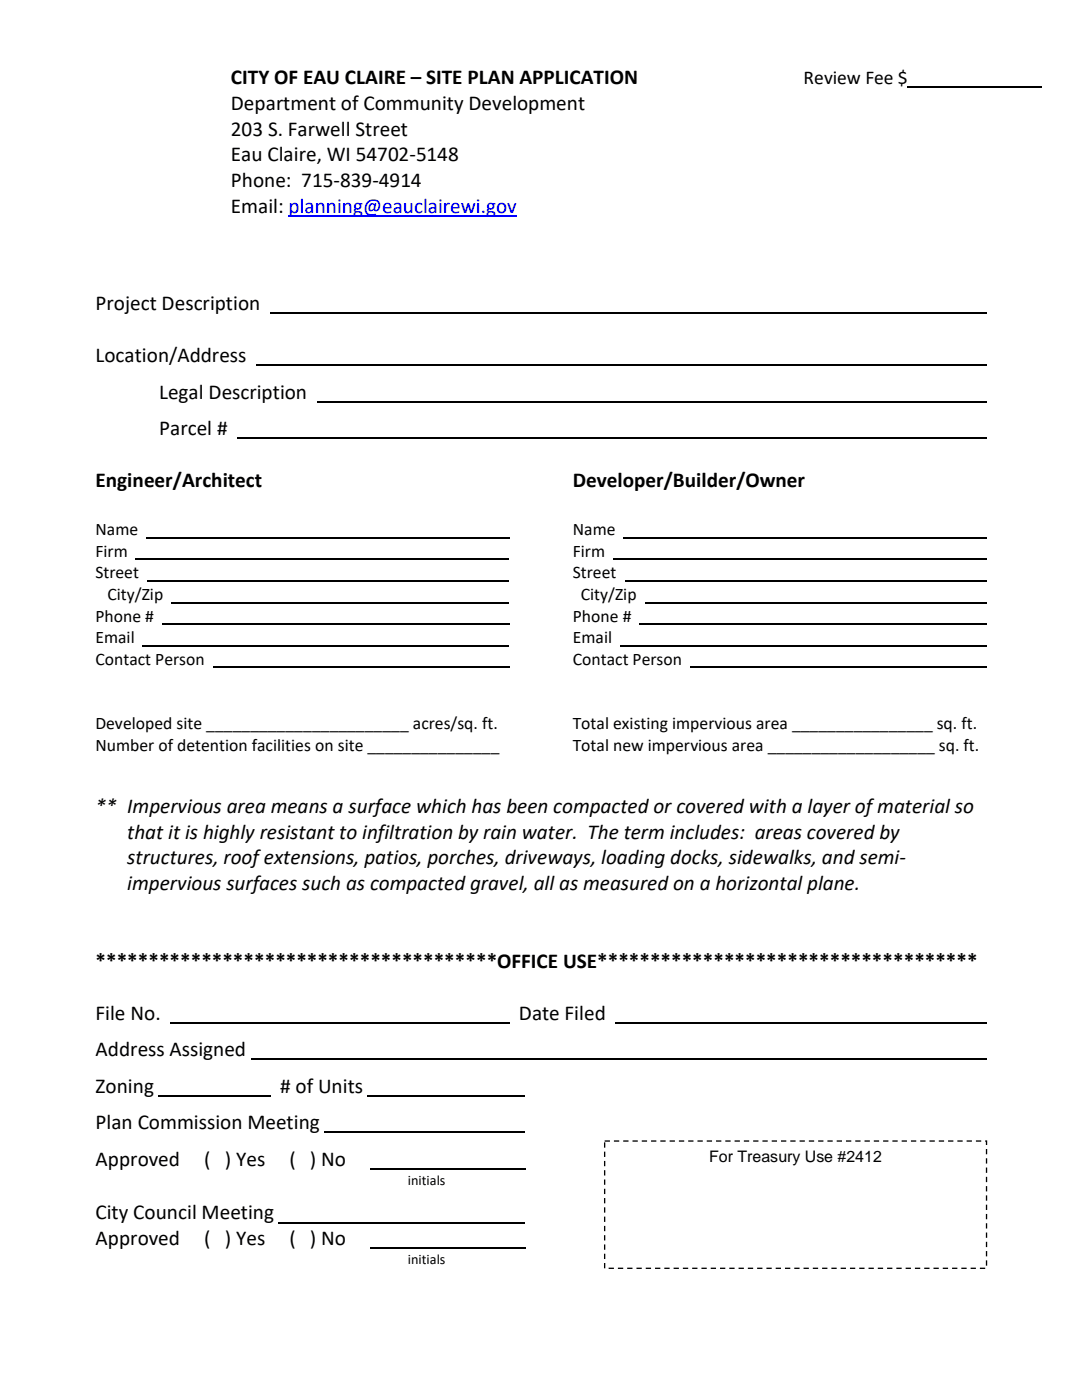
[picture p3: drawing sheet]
<svg xmlns="http://www.w3.org/2000/svg" width="216mm" height="279mm" viewBox="0 0 216 279" stroke-linecap="round" stroke-linejoin="round" font-family="sans-serif">
<defs><g id="words">
<g font-size="4.2">
<text x="46.1" y="16.7">CITY OF EAU CLAIRE – SITE PLAN APPLICATION</text>
<text x="46.1" y="21.9">Department of Community Development</text>
<text x="46.1" y="27.1">203 S. Farwell Street</text>
<text x="46.1" y="32.2">Eau Claire, WI 54702-5148</text>
<text x="46.1" y="37.4">Phone: 715-839-4914</text>
<text x="46.1" y="42.5">Email: planning@eauclairewi.gov</text>
<text x="19" y="61.9">Project Description</text>
<text x="19" y="72.3">Location/Address</text>
<text x="31.7" y="79.5">Legal Description</text>
<text x="31.7" y="86.8">Parcel #</text>
<text x="19" y="97.2">Engineer/Architect</text>
<text x="114.3" y="97.2">Developer/Builder/Owner</text>
<text x="19" y="162.2">** Impervious area means a surface which has been compacted or covered with a layer of material so</text>
<text x="25.4" y="167.3">that it is highly resistant to infiltration by rain water. The term includes: areas covered by</text>
<text x="25.4" y="172.5">structures, roof extensions, patios, porches, driveways, loading docks, sidewalks, and semi-</text>
<text x="25.4" y="177.7">impervious surfaces such as compacted gravel, all as measured on a horizontal plane.</text>
<text x="19" y="193.2">**************************************OFFICE USE************************************</text>
<text x="19" y="203.5">File No.</text>
<text x="103.5" y="203.5">Date Filed</text>
<text x="19" y="210.8">Address Assigned</text>
<text x="19" y="218.1">Zoning</text>
<text x="55.9" y="218.1"># of Units</text>
<text x="19" y="225.3">Plan Commission Meeting</text>
<text x="19" y="232.7">Approved</text>
<text x="40.7" y="232.7">( ) Yes</text>
<text x="57.7" y="232.7">( ) No</text>
<text x="19" y="243.4">City Council Meeting</text>
<text x="19" y="248.5">Approved</text>
<text x="40.7" y="248.5">( ) Yes</text>
<text x="57.7" y="248.5">( ) No</text>
</g>
<text font-size="3.9" x="160.4" y="16.7">Review Fee $</text>
<g font-size="3.5">
<text x="19" y="106.8">Name</text>
<text x="114.3" y="106.8">Name</text>
<text x="19" y="111.1">Firm</text>
<text x="114.3" y="111.1">Firm</text>
<text x="19" y="115.4">Street</text>
<text x="21.5" y="119.8">City/Zip</text>
<text x="114.3" y="115.4">Street</text>
<text x="115.9" y="119.8">City/Zip</text>
<text x="19" y="124.1">Phone #</text>
<text x="114.3" y="124.1">Phone #</text>
<text x="19" y="128.4">Email</text>
<text x="114.3" y="128.4">Email</text>
<text x="19" y="132.7">Contact Person</text>
<text x="114.3" y="132.7">Contact Person</text>
<text x="19" y="145.6">Developed site _______________________ acres/sq. ft.</text>
<text x="19" y="149.9">Number of detention facilities on site _______________</text>
<text x="114.3" y="149.9">Total new impervious area ___________________ sq. ft.</text>
<text x="114.3" y="145.6">Total existing impervious area ________________ sq. ft.</text>
</g>
<text font-size="3.2" x="141.5" y="232">For Treasury Use #2412</text>
<g font-size="2.8">
<text x="81.4" y="236.5">initials</text>
<text x="81.4" y="252.3">initials</text>
</g>
</g></defs>
<path d="M181.1 17.3h26.9" fill="none" stroke="#000" stroke-width=".25"/>
<path d="M57.6 43.2h45.5" fill="none" stroke="#00f" stroke-width=".3"/>
<g fill="none" stroke="#000" stroke-width=".3">
<path d="M51.1 72.9h145.7M53.8 62.5h143M47.3 87.4h149.5M63.2 80.2h133.6M31.6 218.7h22.4M34 204.1h67.6M50 211.4h146.8M73.4 218.7h31.4M122.8 204.1h74M64.8 226h40M73.8 233.3h31M55.6 244h49.2"/>
<path d="M73.8 249.2h31"/>
</g>
<g fill="none" stroke="#000" stroke-width=".21">
<path d="M27.1 111.6h74.5M29.2 107.3h72.4M29.4 115.9h72.2M122.4 111.6h74.4M124.4 107.3h72.4M124.6 115.9h72.2M28.5 128.8h73.1M32.3 124.6h69.3M34.2 120.2h67.4M42.5 133.2h59.1M123.7 128.8h73.1M127.6 124.6h69.2"/>
<path d="M128.7 120.2h68.1M137.8 133.2h59"/>
</g>
<path d="M120.6 227.7h76.2v25.4h-76.2z" fill-rule="evenodd" fill="#fff" stroke="#000" stroke-width=".26" stroke-dasharray="1.1 .8" stroke-linecap="butt"/>
<use href="#words"/>
</svg>
